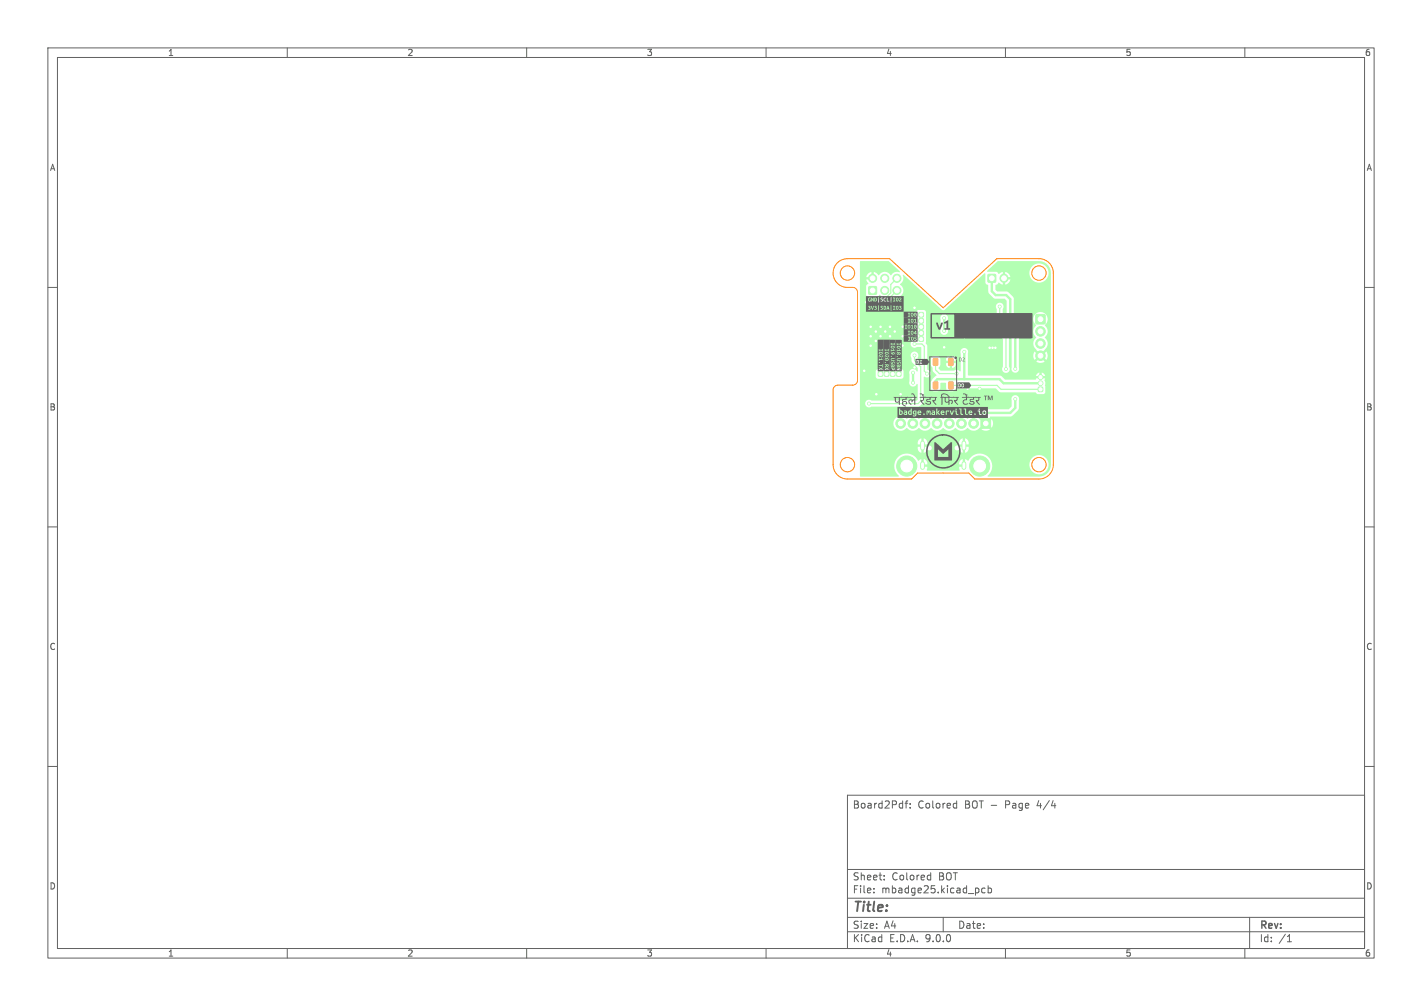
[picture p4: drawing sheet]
<svg xmlns="http://www.w3.org/2000/svg" width="297mm" height="210mm" viewBox="0 0 297 210" stroke-linecap="round" stroke-linejoin="round" font-family="sans-serif">
<defs><g id="words">
<text font-size="2.8" fill="#626262" x="178" y="190.9">Title:</text>
<g font-size="2.1" fill="#626262">
<text x="178" y="169">Board2Pdf:</text>
<text x="191.7" y="169">Colored</text>
<text x="201.5" y="169">BOT -</text>
<text x="210.2" y="169">Page</text>
<text x="217" y="169">4/4</text>
<text x="178" y="184">Sheet:</text>
<text x="186.2" y="184">Colored</text>
<text x="196.1" y="184">BOT</text>
<text x="178" y="186.7">File:</text>
<text x="184.1" y="186.7">mbadge25.kicad_pcb</text>
<text x="178" y="196.9">KiCad</text>
<text x="178" y="194.1">Size:</text>
<text x="184.7" y="194.1">A4</text>
<text x="185.7" y="196.9">E.D.A.</text>
<text x="193.3" y="196.9">9.0.0</text>
<text x="200" y="194.1">Date:</text>
<text x="263" y="194.3">Rev:</text>
<text x="263" y="196.9">Id:</text>
<text x="267.1" y="196.9">/1</text>
</g>
<g font-size="1.8" fill="#626262">
<text x="35" y="11.9">1</text>
<text x="85" y="11.9">2</text>
<text x="135" y="11.9">3</text>
<text x="185" y="11.9">4</text>
<text x="235" y="11.9">5</text>
<text x="285" y="11.9">6</text>
<text x="10.3" y="35.9">A</text>
<text x="285.4" y="35.9">A</text>
<text x="10.3" y="85.9">B</text>
<text x="285.3" y="85.9">B</text>
<text x="10.3" y="135.9">C</text>
<text x="285.3" y="135.9">C</text>
<text x="10.3" y="185.9">D</text>
<text x="285.3" y="185.9">D</text>
<text x="35" y="199.9">1</text>
<text x="85" y="199.9">2</text>
<text x="135" y="199.9">3</text>
<text x="185" y="199.9">4</text>
<text x="235" y="199.9">5</text>
<text x="285" y="199.9">6</text>
</g>
</g></defs>
<g fill="#b3ffb3" stroke="#b3ffb3" stroke-width=".21">
<path d="M192 67.8h.8v.9h-.8z"/>
<path d="M204.9 87.5h1.9v1.8h-1.9z"/>
<path d="M187.3 77.6h.8v.9h-.8z"/>
<path d="M192 70.4h.8v.8h-.8z"/>
<path d="M183.5 77.6h.8v.9h-.8z"/>
<path d="M184.7 77.6h.9v.9h-.9z"/>
<path d="M192 69.1h.8v.8h-.8z"/>
<path d="M186 77.6h.9v.9h-.9z"/>
<path d="M216.4 65.7h1.8v1.9h-1.8z"/>
<path d="M192 66.6h.8v.8h-.8z"/>
<path d="M206.4 57.3h1.5v1.6h-1.5z"/>
<path d="M192 65.3h.8v.8h-.8z"/>
<path d="M216.9 80.8h.9v.9h-.9z"/>
<path d="M181.5 59.9h1.5v1.5h-1.5z"/>
<path d="M195 79.8l.7-.1 .2 .2v1.1l-.2 .2h-.5l-.3-.2z"/>
<path d="M198.2 79.8l.7-.1 .2 .2v1.1l-.2 .2h-.5l-.3-.2z"/>
<path d="M198.2 74.9l.7-.1 .2 .2v1.1l-.2 .2h-.5l-.3-.2z"/>
<path d="M195 74.9l.7-.1 .2 .2v1.1l-.2 .2h-.5l-.3-.2z"/>
<circle cx="189.4" cy="97.3" r="2.1"/>
<circle cx="204.6" cy="97.3" r="2.1"/>
<circle cx="203.4" cy="88.4" r="1.02"/>
<circle cx="200.8" cy="88.4" r="1.02"/>
<circle cx="198.3" cy="88.4" r="1.02"/>
<circle cx="195.7" cy="88.4" r="1.02"/>
<circle cx="193.2" cy="88.4" r="1.02"/>
<circle cx="190.7" cy="88.4" r="1.02"/>
<circle cx="188.1" cy="88.4" r="1.02"/>
<circle cx="217.3" cy="69.2" r="1"/>
<circle cx="217.3" cy="71.7" r="1"/>
<circle cx="217.3" cy="74.3" r="1"/>
<circle cx="209.7" cy="58.1" r=".85"/>
<circle cx="217.3" cy="80" r=".5"/>
<circle cx="217.3" cy="78.7" r=".5"/>
<circle cx="182.3" cy="58.1" r=".85"/>
<circle cx="184.8" cy="60.6" r=".85"/>
<circle cx="184.8" cy="58.1" r=".85"/>
<circle cx="187.3" cy="60.6" r=".85"/>
<circle cx="187.3" cy="58.1" r=".85"/>
<circle cx="184.9" cy="71.2" r=".3"/>
<circle cx="182.9" cy="69.2" r=".3"/>
<circle cx="215.1" cy="69.8" r=".3"/>
<circle cx="202.1" cy="81.1" r=".3"/>
<circle cx="180.9" cy="63.1" r=".3"/>
<circle cx="186.9" cy="69.2" r=".3"/>
<circle cx="197.2" cy="72.5" r=".3"/>
<circle cx="191" cy="67.5" r=".3"/>
<circle cx="183.9" cy="70.2" r=".3"/>
<circle cx="198.3" cy="83.1" r=".3"/>
<circle cx="188.1" cy="82.3" r=".3"/>
<circle cx="206.7" cy="72.6" r=".3"/>
<circle cx="183.9" cy="72.2" r=".3"/>
<circle cx="188.6" cy="70.2" r=".3"/>
<circle cx="207.9" cy="72.6" r=".3"/>
<circle cx="191" cy="76.7" r=".3"/>
<circle cx="204.6" cy="81.1" r=".3"/>
<circle cx="188.5" cy="72.1" r=".3"/>
<circle cx="188.6" cy="68.2" r=".3"/>
<circle cx="181.9" cy="70.2" r=".3"/>
<circle cx="181.9" cy="72.2" r=".3"/>
<circle cx="207.3" cy="72.6" r=".3"/>
<circle cx="186.9" cy="71.2" r=".3"/>
<circle cx="181.9" cy="68.2" r=".3"/>
<circle cx="190.7" cy="83.1" r=".3"/>
<circle cx="191" cy="64.3" r=".3"/>
<circle cx="201.4" cy="70.3" r=".3"/>
<circle cx="185.9" cy="72.2" r=".3"/>
<circle cx="185.9" cy="70.2" r=".3"/>
<circle cx="185.9" cy="68.2" r=".3"/>
<circle cx="180.5" cy="77.4" r=".3"/>
<circle cx="183" cy="82.3" r=".3"/>
<circle cx="184.9" cy="69.2" r=".3"/>
<circle cx="183.9" cy="68.2" r=".3"/>
<circle cx="181.7" cy="63.1" r=".3"/>
<circle cx="182.9" cy="71.2" r=".3"/>
<circle cx="212.1" cy="68" r=".3"/>
<circle cx="212.1" cy="77" r=".3"/>
<circle cx="212.1" cy="83.3" r=".3"/>
<circle cx="201.4" cy="73.4" r=".3"/>
<circle cx="190.7" cy="79.9" r=".3"/>
<circle cx="190.7" cy="77.8" r=".3"/>
<circle cx="197.2" cy="69.1" r=".3"/>
<circle cx="197.2" cy="66.4" r=".3"/>
<circle cx="181.5" cy="84.3" r=".3"/>
<circle cx="191" cy="74.2" r=".3"/>
<circle cx="210.1" cy="77.1" r=".3"/>
<circle cx="208.8" cy="64" r=".3"/>
<circle cx="211" cy="66.1" r=".3"/>
<circle cx="193.6" cy="78" r=".3"/>
<circle cx="191" cy="71.8" r=".3"/>
<circle cx="199.8" cy="78" r=".3"/>
<circle cx="184.9" cy="63.1" r=".3"/>
<circle cx="184.1" cy="63.1" r=".3"/>
</g>
<path d="M192.7 92.5v1.1M192.7 96.8v.8M201.3 92.5v1.1M201.3 96.8v.8" fill="none" stroke="#b3ffb3" stroke-width="1"/>
<path d="M207.2 58.1v2.7l.8 .8h2.2l.8 .9v3.7M182.2 60.6v.4M190.7 77.8v2.1M197.2 66.4v2.7M201.4 73.5v5.7M212.1 68.1v8.9M212.1 83.3v1.9l-1.1 1h-6.9l-.7 .8v1.4M217.3 80h-7.7l-.8-.8h-13l-.4 .4v.9" fill="none" stroke="#b3ffb3" stroke-width=".5"/>
<path d="M187.3 58.1l-1.2 1.3v1.8l-.9 .8h-.5l-.6 .6v.5M184.9 63.1h.1M187.3 60.6l-2.4 2.5M191 74.2v1.1l1.3 1.3v7.1l-.5 .6h-10.3M191 71.8h1.6l.5 .5v5.2l.5 .5M195.4 75.6v1.6l.8 .8h3.6M208.8 64v4l1.3 1.3v7.8M198.6 80.5h9.7l.8 .8h8.2" fill="none" stroke="#b3ffb3" stroke-width=".25"/>
<g fill="#b3ffb3">
<path d="M204.3 87h.7v.2l.8 .7-.4 .4-1.1-1.1z"/>
<path d="M179.7 54.5h5.9l2.3 2.1v.2a1.84 1.84 0 0 0-1.9 .7 1.43 1.43 0 0 0-2.5 0l-.5-.6-.5-.1v.9h-.5v-.9a1.33 1.33 0 0 0-1.1 1.1h.9v.5h-.9l.5 .8-.5 .5 .1 2 .3 .3h1.9l.5-.5 .2 .2-.1 .2a1.39 1.39 0 0 0-.2 1.8l.4 .2 .5-.1a.84 .84 0 0 0 1.2-.7l1.2-1.1a1.4 1.4 0 0 0 1.7-.9 1.4 1.4 0 0 0-.6-1.7 1.6 1.6 0 0 0 .6-2h.1l8 7.2 .3 .2 8.7-7.8 .1 2 .1 .3 .5 .2v1.4l.2 .4 1.1 1 2.1 .1 .4 .3 .1 3.1a.81 .81 0 0 0 .7 1.2 .81 .81 0 0 0 .8-1.2v-3.4l-.2-.4-1.1-1.1-2.2-.1-.4-.4v-.9l.7-.5 .8 .4v-.9h.5l.1 .9a1.34 1.34 0 0 0 1-1.1h-.9v-.5h.9a1.34 1.34 0 0 0-1.1-1v.9h-.5v-.9l-.8 .4-.5-.5h-1.8l-.2-.1 2.3-2.1h8.5a2.49 2.49 0 0 1 2.6 2.4h-.5v-.3a2 2 0 0 0-3.3-1.2 2 2 0 0 0 .5 3.4 2 2 0 0 0 2.8-1.9h.5v.1v9.5h-.7v-.2a1.53 1.53 0 0 0-2.4-.8 1.53 1.53 0 0 0 0 2.5h-3.5a.81 .81 0 0 0-1-.7 .81 .81 0 0 0-.6 1.1v8.3v.3h-.4l-.2-.5v-7.3l-.1-.3-1.2-1.3v-3.1a.82 .82 0 0 0 0-1.1 .82 .82 0 0 0-1.2 0 .82 .82 0 0 0 0 1.1v1.8h-10.2a.81 .81 0 0 0-1-.7 .81 .81 0 0 0-.5 1.1l-.1 2.1a.81 .81 0 0 0 .8 1.1 .81 .81 0 0 0 .8-1.1v-2.5h10.2v1.8l1.3 1.5v6.9a.81 .81 0 0 0 .3 1.3 .81 .81 0 0 0 1.1-.8l.4 .1a.81 .81 0 0 0 .9 .7 .81 .81 0 0 0 .6-1.1l.1-8.7h3.5a1.62 1.62 0 0 0 0 2.5 1.62 1.62 0 0 0 0 2.5l.8 .8-.4 .3-.8-.6a1.49 1.49 0 0 0 .1 1.6l.7-.7 .4 .3-.7 .8a1.49 1.49 0 0 0 1.7 0l-.8-.8 .4-.3 .8 .6a1.49 1.49 0 0 0-.1-1.6l-.7 .7-.4-.3 .8-.8a1.69 1.69 0 0 0 0-2.6 1.64 1.64 0 0 0 0-2.5 1.59 1.59 0 0 0 .6-1.4h.7v12h-1.2l-.3-.5-.4-.2v.7h1.9v1.6h-1.2v-.2a.73 .73 0 0 1 0-.9l-.7-.1a.35 .35 0 0 0 0-.4 .35 .35 0 0 0-.5 0v-.7l-.5 .3-.2 .4h.7l-.1 .2 .1 .3h-.7l-.1 .3h-6.3l-.8-.7-.4-.2h-6.6v-4.7a.81 .81 0 0 0-.8-1.1 .81 .81 0 0 0-.7 1.2v1.2h-1.1a.74 .74 0 0 0-.7-.7v1h-.5l-.1-1a.79 .79 0 0 0-.7 1h2v-.3h1.1v1.1h-1.1v-.3h-.7v1h-.5v-1h-.8a.79 .79 0 0 0 .8 1l.8-.1 .2-.2 .2-.4h1.1l-.1 1.4h-.2a.84 .84 0 0 0-1.1-.1l-2.9-.1-.4-.4 .4-.7-.1-1.5-.3-.3-.9-.1a.74 .74 0 0 0-.7 .7v1.2l.4 .5v.8l.4 .4h-.8l-.2-.4-.5-.4v-4.9l-.2-.3a.35 .35 0 0 1-.1-.6v-6.1l-.4-.5h-1.2l-.4 .4v5.8a1.01 1.01 0 0 0-1.2 1 .83 .83 0 0 0 1.3 .5h.8l.1 .2v3h-.2l-.5-.6-.1-.3a.82 .82 0 0 0 0-1.1 .82 .82 0 0 0-1.2 0 .82 .82 0 0 0 0 1.1v.8l1.3 1.3v.6l-.2 .1a.82 .82 0 0 0-.8-.5 .82 .82 0 0 0-.7 .5h-1.3l-.1-.3-.3-.1h-5l-.4 .4v1.1l.1 .3 .4 .2h4.9l.4-.4v-1.2h1.3v2.1a.84 .84 0 0 0 .5 1.1 .84 .84 0 0 0 1-.6l.2 .2v3.1l-.2 .2h-9.5a.82 .82 0 0 0-1.1 .1 .82 .82 0 0 0 0 1.1 .82 .82 0 0 0 1.1 .1l10-.1 .8-.7 .1-.3v-5.1l.2-.1a.8 .8 0 0 0 .9 .1 .8 .8 0 0 0 .4-.8h.8l.4 .4-1.1 1.3-.1 1.4a.74 .74 0 0 0 .7 .7h.7l.4-.3 .3-1.5h1l.1 .1 .1 1.3 .5 .4 1-.1 .5-.5h8.2l1.1 .8h7.3l.4 .4h1.2l.4-.4v-1.8h1.2v3.1h-6.6l-.1-.1a.81 .81 0 0 0-1-.6 .81 .81 0 0 0-.5 1.1v1.2l-.6 .6-6.8 .1-1.1 1-.2 .6-.5 .4a1.72 1.72 0 0 0-2.6 0 1.66 1.66 0 0 0-2.5 0 1.66 1.66 0 0 0-2.6 0 1.66 1.66 0 0 0-2.5 0 1.66 1.66 0 0 0-2.6 0 1.55 1.55 0 0 0-2.3-.1 1.55 1.55 0 0 0 .2 2.3 1.55 1.55 0 0 0 2.2-.4 1.66 1.66 0 0 0 2.6 0 1.66 1.66 0 0 0 2.5 0 1.66 1.66 0 0 0 2.5 0 1.66 1.66 0 0 0 2.6 0 1.66 1.66 0 0 0 2.5 0 1.61 1.61 0 0 0 2.6 0l.7-.8 .4 .4-.8 .7 .1 .1a1.51 1.51 0 0 0 1.7-.1l-.8-.7 .4-.4 .7 .8 .1-.1a1.51 1.51 0 0 0-.1-1.7l-.7 .8-.4-.4 .9-.9h4.2l.4-.2 1.3-1.4 .1-2.2h6.6v9.2h-17.2l-.2-.6-.5-.3v.8l-.2-.1-.3 .1v-.8a1.05 1.05 0 0 0-.8 1.3h.7v.5h-.6l-.6-.3-.4 .5h-4.8v-.2a.58 .58 0 0 0-1 0h-.6v-.5h.7l-.1-.8-.7-.5v.8l-.2-.1-.3 .1v-.8a1.05 1.05 0 0 0-.7 1.3h.7v.5h-.7l.1 .7 .4 .5h.2v-.8l.2 .2 .3-.2v.8l.9-.6a.5 .5 0 0 0 .6 .1 .5 .5 0 0 0 .2-.5h4.8v.1a.63 .63 0 0 0 1 .3l.3 .4 .4 .2v-.8l.2 .2 .3-.2v.8a1.05 1.05 0 0 0 .7-1.2h-.7v-.5h.7v-.4h17.2v4.5h-.5v-.3a2 2 0 0 0-3.3-1.2 2 2 0 0 0 .5 3.4 2 2 0 0 0 2.8-1.9h.5v.1a2.5 2.5 0 0 1-2.5 2.5l-10.7-.1a2.67 2.67 0 0 0-.1-4.2 2.67 2.67 0 0 0-4 1l-.6-.4v.8l-.2-.1-.3 .1v-.8a1.01 1.01 0 0 0-.8 1.2h.7v.5h-.7l.1 .6-.1 .1h-6.6l-.1-.1 .1-.6h-.7v-.5h.7l-.2-.8-.6-.4v.8l-.2-.1-.3 .1v-.8l-.6 .4a2.67 2.67 0 0 0-4-.9 2.67 2.67 0 0 0-.1 4.1l-8 .1-.1-.1z"/>
</g>
<g fill="#fff" stroke="#fff" stroke-width=".21">
<circle cx="184.9" cy="71.2" r=".15"/>
<circle cx="182.9" cy="69.2" r=".15"/>
<circle cx="215.1" cy="69.8" r=".15"/>
<circle cx="202.1" cy="81.1" r=".15"/>
<circle cx="180.9" cy="63.1" r=".15"/>
<circle cx="186.9" cy="69.2" r=".15"/>
<circle cx="197.2" cy="72.5" r=".15"/>
<circle cx="191" cy="67.5" r=".15"/>
<circle cx="183.9" cy="70.2" r=".15"/>
<circle cx="198.3" cy="83.1" r=".15"/>
<circle cx="188.1" cy="82.3" r=".15"/>
<circle cx="206.7" cy="72.6" r=".15"/>
<circle cx="183.9" cy="72.2" r=".15"/>
<circle cx="188.6" cy="70.2" r=".15"/>
<circle cx="207.9" cy="72.6" r=".15"/>
<circle cx="191" cy="76.7" r=".15"/>
<circle cx="204.6" cy="81.1" r=".15"/>
<circle cx="188.5" cy="72.2" r=".15"/>
<circle cx="188.6" cy="68.2" r=".15"/>
<circle cx="181.9" cy="70.2" r=".15"/>
<circle cx="181.9" cy="72.2" r=".15"/>
<circle cx="207.3" cy="72.6" r=".15"/>
<circle cx="186.9" cy="71.2" r=".15"/>
<circle cx="181.9" cy="68.2" r=".15"/>
<circle cx="190.7" cy="83.1" r=".15"/>
<circle cx="191" cy="64.2" r=".15"/>
<circle cx="201.4" cy="70.3" r=".15"/>
<circle cx="185.9" cy="72.2" r=".15"/>
<circle cx="185.9" cy="70.2" r=".15"/>
<circle cx="185.9" cy="68.2" r=".15"/>
<circle cx="180.5" cy="77.4" r=".15"/>
<circle cx="183" cy="82.3" r=".15"/>
<circle cx="184.9" cy="69.2" r=".15"/>
<circle cx="183.9" cy="68.2" r=".15"/>
<circle cx="181.7" cy="63.1" r=".15"/>
<circle cx="182.9" cy="71.2" r=".15"/>
<circle cx="212.1" cy="68" r=".15"/>
<circle cx="212.1" cy="77" r=".15"/>
<circle cx="212.1" cy="83.3" r=".15"/>
<circle cx="201.4" cy="73.5" r=".15"/>
<circle cx="190.7" cy="79.9" r=".15"/>
<circle cx="190.7" cy="77.8" r=".15"/>
<circle cx="197.2" cy="69.1" r=".15"/>
<circle cx="197.2" cy="66.4" r=".15"/>
<circle cx="181.5" cy="84.2" r=".15"/>
<circle cx="191" cy="74.2" r=".15"/>
<circle cx="210.1" cy="77.1" r=".15"/>
<circle cx="208.8" cy="64" r=".15"/>
<circle cx="211" cy="66.2" r=".15"/>
<circle cx="193.6" cy="78" r=".15"/>
<circle cx="191" cy="71.8" r=".15"/>
<circle cx="199.8" cy="78" r=".15"/>
<circle cx="184.9" cy="63.1" r=".15"/>
<circle cx="184.1" cy="63.1" r=".15"/>
<circle cx="192.4" cy="68.2" r=".33"/>
<circle cx="189.4" cy="97.3" r="1.22"/>
<circle cx="204.6" cy="97.3" r="1.22"/>
<circle cx="205.9" cy="88.4" r=".48"/>
<circle cx="203.4" cy="88.4" r=".48"/>
<circle cx="200.8" cy="88.4" r=".48"/>
<circle cx="198.3" cy="88.4" r=".48"/>
<circle cx="195.7" cy="88.4" r=".48"/>
<circle cx="193.2" cy="88.4" r=".48"/>
<circle cx="190.7" cy="88.4" r=".48"/>
<circle cx="188.1" cy="88.4" r=".48"/>
<circle cx="187.7" cy="78.1" r=".32"/>
<circle cx="192.4" cy="70.8" r=".33"/>
<circle cx="199.9" cy="93.5" r=".25"/>
<circle cx="194.1" cy="93.5" r=".25"/>
<circle cx="183.9" cy="78.1" r=".32"/>
<circle cx="185.2" cy="78.1" r=".32"/>
<circle cx="192.4" cy="69.5" r=".33"/>
<circle cx="186.4" cy="78.1" r=".32"/>
<circle cx="217.3" cy="66.6" r=".5"/>
<circle cx="217.3" cy="69.2" r=".5"/>
<circle cx="217.3" cy="71.7" r=".5"/>
<circle cx="217.3" cy="74.3" r=".5"/>
<circle cx="192.4" cy="67" r=".33"/>
<circle cx="207.2" cy="58.1" r=".5"/>
<circle cx="209.7" cy="58.1" r=".5"/>
<circle cx="192.4" cy="65.7" r=".33"/>
<circle cx="217.3" cy="81.3" r=".33"/>
<circle cx="217.3" cy="80" r=".33"/>
<circle cx="217.3" cy="78.7" r=".33"/>
<circle cx="182.3" cy="60.6" r=".5"/>
<circle cx="182.3" cy="58.1" r=".5"/>
<circle cx="184.8" cy="60.6" r=".5"/>
<circle cx="184.8" cy="58.1" r=".5"/>
<circle cx="187.3" cy="60.6" r=".5"/>
<circle cx="187.3" cy="58.1" r=".5"/>
</g>
<path d="M192.7 92.5v1.1M192.7 96.8v.8M201.3 92.5v1.1M201.3 96.8v.8" fill="none" stroke="#fff" stroke-width=".6"/>
<g fill="#ff8a8a" stroke="#ff8a8a" stroke-width=".21">
<path d="M195 79.8l.7-.1 .2 .2v1.1l-.2 .2h-.5l-.3-.2z"/>
<path d="M198.2 79.8l.7-.1 .2 .2v1.1l-.2 .2h-.5l-.3-.2z"/>
<path d="M198.2 74.9l.7-.1 .2 .2v1.1l-.2 .2h-.5l-.3-.2z"/>
<path d="M195 74.9l.7-.1 .2 .2v1.1l-.2 .2h-.5l-.3-.2z"/>
</g>
<g fill="none" stroke="#626262" stroke-width=".21">
<path d="M10 10h277v190h-277zM12 12h273v186h-273zM60 10v2M110 10v2M160 10v2M210 10v2M260 10v2M10 60h2M285 60h2M10 110h2M285 110h2M10 160h2"/>
<path d="M177 166h108v32h-108zM189 167.7h.6M189.6 167.2l-.4 .2v1.3M190.1 168.6v.1M190.1 167.8v.1M199.4 167.7l.4 .1M199.8 167.2v1.5M199.8 168.6l-.4 .1M285 160h2M60 198v2M110 198v2M160 198v2"/>
<path d="M177 194.5h108M177 191.5h108M177 187.5h108M177 181.5h108M182.5 186.3v.1M182.5 185.5v.1M184.7 183.6v.1M184.7 182.8v.1M194 182.7l.4 .1M194.4 182.2v1.5M194.4 183.6l-.4 .1M197 191.5v3"/>
<path d="M205.7 185.5l-.4-.1-.3 .3 .2 .6h.5M206.4 185.5l.4-.1 .3 .3-.1 .6h-.6M206.4 184.9v1.5M210 198v2M260 198v2M261 191.5v6.5M268.9 196.6h.8M269 195.5l.3-.4v1.5"/>
</g>
<path d="M195.1 92.3h.3l1.6 1.5 1.6-1.5h.2v3.1h-.7v-1.6l-1.1 1-1.1-1v1.6h2.9v.7h-3.7z" fill="#626262"/>
<path d="M194.5 65.5h5v5h-5z" fill="none" stroke="#626262" stroke-width=".3"/>
<path d="M199.5 65.5h16v5h-16z" fill="#626262" stroke="#626262" stroke-width=".3"/>
<circle cx="197" cy="94.2" r="3.4" fill="none" stroke="#626262" stroke-width=".32"/>
<g fill="#626262">
<path d="M195.5 67.4h.4l.3 1 .4-1h.4l-.6 1.4h-.4z"/>
<path d="M197.2 67.3l.6-.4h.3v1.6h.3v.3h-1.1v-.3h.4v-1.1l-.4 .2z"/>
<path d="M200.3 74.6l.4 .1 .1 .3-.1-.2-.3-.1v.7l.3-.1 .1-.3a.3 .3 0 0 1-.1 .4 .3 .3 0 0 1-.4 0z"/>
<path d="M201 74.7a.28 .28 0 0 1 .5 0 .28 .28 0 0 1-.2 .5l-.2 .2h.4h-.5l.2-.3a.22 .22 0 0 0 .2-.3 .22 .22 0 0 0-.3 0z"/>
<path d="M190.5 66.7l.1 .2a.17 .17 0 0 1 0 .2 .17 .17 0 0 1-.2 0z"/>
<path d="M188.8 66.3h2.8v.9h-.3v-.6l-.4 .1 .1 .1h.1v.2h-.3a.3 .3 0 0 0-.1-.4 .3 .3 0 0 0-.4 .1l-.7-.1v.1h.2v.5h-.2v.2h.5v-.2h-.1v-.5h.3a.34 .34 0 0 0 0 .5 .34 .34 0 0 0 .5-.2h.3l-.2 .4 .7-.2v.4h-2.8z"/>
<path d="M200.3 80.2l.2 .3-.1 .2z"/>
<path d="M201 80.2l.2 .2a.17 .17 0 0 1 0 .2 .17 .17 0 0 1-.2 0z"/>
<path d="M200 79.8h2.4l.5 .7h-1.5a.31 .31 0 0 0-.3-.5 .31 .31 0 0 0-.3 .5l-.2-.4h-.4v.7h.3l.3-.3a.31 .31 0 0 0 .3 .4 .31 .31 0 0 0 .3-.4h1.5l-.5 .6h-2.4z"/>
<path d="M189.8 67.9l.2 .2a.17 .17 0 0 1 0 .3 .17 .17 0 0 1-.2 0z"/>
<path d="M191.1 67.9l.2 .2h-.2l.1 .2 .1-.1-.1 .3-.2-.2z"/>
<path d="M188.8 67.6h2.9v.6l-.3-.1a.31 .31 0 0 0-.4-.3 .31 .31 0 0 0-.1 .5v.2h-.3v-.7l-.3 .2v.1l.2-.1v.2h-.3a.3 .3 0 0 0-.2-.4 .3 .3 0 0 0-.4 .1l-.6-.1v.1h.1v.6h-.1v.1h.5v-.1h-.2v-.6h.3a.34 .34 0 0 0 0 .6 .34 .34 0 0 0 .6-.2l.3-.1-.2 .4 .7-.1a.29 .29 0 0 0 .3 .1 .29 .29 0 0 0 .1-.4h.3v.6h-2.9z"/>
<path d="M190.4 65.4l.2 .2a.17 .17 0 0 1 0 .3 .17 .17 0 0 1-.2 0z"/>
<path d="M191.1 65.4l.2 .2h-.2l.1 .2 .1-.1-.1 .3-.2-.2z"/>
<path d="M188.8 65.1h2.9v.6l-.3-.1a.29 .29 0 0 0-.3-.3 .29 .29 0 0 0-.2 .4h-.1a.3 .3 0 0 0-.1-.4 .3 .3 0 0 0-.4 .1l-.7-.1v.1h.2v.6h-.2v.1h.5v-.1h-.2v-.6h.4a.34 .34 0 0 0 0 .6 .34 .34 0 0 0 .5-.2h.1a.29 .29 0 0 0 .3 .3 .29 .29 0 0 0 .2-.4h.3v.6h-2.9z"/>
<path d="M191.2 69.2v.3h-.2z"/>
<path d="M190.4 69.2l.2 .2a.17 .17 0 0 1 0 .2 .17 .17 0 0 1-.2 0z"/>
<path d="M188.7 68.8h3v.7h-.3v-.4l-.6 .4a.3 .3 0 0 0-.1-.4 .3 .3 0 0 0-.4 .1l-.7-.1v.1h.2v.5h-.2v.2h.5v-.2h-.2v-.5h.4a.34 .34 0 0 0 0 .5 .34 .34 0 0 0 .5-.2h.1v.2h.3v.2h.2v-.4h.3v.6h-3z"/>
<path d="M187.8 73.7l.2 .2-.2-.1z"/>
<path d="M187.8 76.3h.2v.1z"/>
<path d="M187.4 76.3h.3l-.1 .2-.1-.1z"/>
<path d="M187.4 73.7h.3l-.1 .2z"/>
<path d="M187.4 72.4h.2a.17 .17 0 0 1 .3 0 .17 .17 0 0 1 0 .2h-.4z"/>
<path d="M187.1 70.9h1.2v.7h-.3v.2h-.6v-.2h-.1v.5h.1v-.2h.6v.2h.1v-.5h.2v.9h-.2a.37 .37 0 0 0-.5-.3 .37 .37 0 0 0-.2 .5l.5 .1 .2-.3h.2v.6h-.2l-.2-.2h-.1l.1 .2h-.5l-.1-.2v.5l.1-.2 .9-.1v.7h-.2a.23 .23 0 0 0-.1-.3 .23 .23 0 0 0-.3 .1 .24 .24 0 0 0-.3 0 .24 .24 0 0 0 0 .4 .24 .24 0 0 0 .3-.1 .22 .22 0 0 0 .3 .1 .22 .22 0 0 0 .1-.2h.2v.6l-.9-.1-.1 .1 .1 .1 .9-.1v.4h-.8l-.2 .3 .2 .2h.6v-.1h-.6l-.1-.2 .9-.2v.9h-.2a.3 .3 0 0 0-.3-.2 .3 .3 0 0 0-.3 .3v-.3a.27 .27 0 0 0-.2 .3 .27 .27 0 0 0 .4 .2 .27 .27 0 0 0 .1-.3l.1-.1 .2 .4v-.3h.2v.6h-.2v-.2h-.8a.34 .34 0 0 0 0 .5 .34 .34 0 0 0 .5 0l.5-.3v.5h-1v.1h.5l-.5 .4h.8v-.2h-.5l.5-.3h.2v.7h-1.2z"/>
<path d="M186.5 76.3h.2v.1z"/>
<path d="M186.2 76.3h.2v.1h-.2z"/>
<path d="M186.5 76.9h.2v.2h-.2z"/>
<path d="M186.2 72.4l.2-.1a.17 .17 0 0 1 .2 0 .17 .17 0 0 1 0 .3h-.3z"/>
<path d="M185.8 70.9h1.3v.7h-.4v.1h-.5v-.1h-.1v.5h.1v-.2h.5v.2h.2v-.5h.2v.9h-.2a.37 .37 0 0 0-.5-.4 .37 .37 0 0 0-.2 .6h.4l.3-.2h.2v.6h-.2l-.2-.2h-.1v.2h-.4l-.1-.2v.5l.1-.2 .9-.1v.7h-.2a.26 .26 0 0 0-.3-.3 .26 .26 0 0 0-.2 .3l-.4-.2a.43 .43 0 0 0 .4 .4 .43 .43 0 0 0 .5-.2h.2v.6l-.9-.1-.2 .1 .2 .1 .9-.1v.4h-.9l-.2 .3 .2 .2h.7v-.1h-.6l-.1-.2 .9-.2v.9h-.2a.3 .3 0 0 0-.4-.2 .3 .3 0 0 0-.2 .3l-.1-.3a.27 .27 0 0 0-.1 .3 .27 .27 0 0 0 .3 .2 .27 .27 0 0 0 .2-.4h.1l.1 .3 .1-.2h.2v.6h-.2l-.1-.2h-.7a.34 .34 0 0 0 0 .4 .34 .34 0 0 0 .4 .1l.6-.3v.7h-.2l-.1-.3h-.7v.2h.2a.28 .28 0 0 0 .3 .4 .28 .28 0 0 0 .3-.3h.2v.5h-1.3z"/>
<path d="M205.5 82.6h.7v.1h-.3v.8h-.1v-.8h-.3z"/>
<path d="M196.4 82.8h.7v.2h-.3v1.5h-.2v-1.5h-.2z"/>
<path d="M201.1 82.2a.65 .65 0 0 1 .9 .7h-.2l-.2-.5h-.4z"/>
<path d="M192.1 82.2a.65 .65 0 0 1 .8 .7h-.2l-.1-.5h-.5z"/>
<path d="M190.3 82.2a.65 .65 0 0 1 .9 .7h-.2l-.2-.5h-.4z"/>
<path d="M206.3 82.6h.3l.2 .7 .3-.7h.2v.9h-.1v-.7l-.3 .7h-.2l-.2-.7v.7h-.2z"/>
<path d="M188.2 82.8h1.4v.2h-.2v.5h-.8v.4l-.2-.5 .8-.1v-.3h-1z"/>
<path d="M189.9 83.5l.5-.1 .2 .1-.1 .2a.33 .33 0 0 0-.5 0 .33 .33 0 0 0 .1 .5l.3 .2-.1 .1a.72 .72 0 0 1-.4-1z"/>
<path d="M189.6 82.8h1.8v.2h-.2v1.5h-.2v-.9h-.2l-.2 .4-.3-.1 .2-.4 .5-.1v-.4h-1.4z"/>
<path d="M196.7 82.2a1.29 1.29 0 0 1 1.7 .7h-.3a.82 .82 0 0 0-1.4-.3l.1 .3h-.2l-.1-.3z"/>
<path d="M186.7 82.8h1.5v.2h-.2v.7h-.3v-.7h-.6l.1 .8 .8-.1v.8h-.3v-.5a.51 .51 0 0 1-.5 0 .51 .51 0 0 1-.3-.5v-.5h-.2z"/>
<path d="M188.5 83.9a.49 .49 0 0 1 .7-.2 .49 .49 0 0 1 0 .8l-.1-.2 .1-.1a.32 .32 0 0 0-.3-.3 .32 .32 0 0 0-.3 .3l.2 .3 .4 .2-.1 .2a.69 .69 0 0 1-.6-1z"/>
<path d="M200.9 82.8h1.4v.2h-.3v.6h-.2a.42 .42 0 0 0-.4 .6 .42 .42 0 0 0 .7-.1l.1 .2a.62 .62 0 0 1-1.1-.1 .62 .62 0 0 1 .7-.8v-.4h-.9z"/>
<path d="M203.7 82.8h1.1v.2h-.3a.59 .59 0 0 1-.4 .8l.6 .6-.2 .1-.7-.9 .5-.1v-.5h-.6z"/>
<path d="M199.1 82.8h1.2v.2h-.3a.59 .59 0 0 1-.4 .8l.5 .6-.1 .1-.8-.9 .5-.1 .1-.5h-.7z"/>
<path d="M194.6 82.8h1.1v.2h-.2a.59 .59 0 0 1-.5 .8l.6 .6-.1 .1-.8-.9 .5-.1v-.5h-.6z"/>
<path d="M192.1 82.8h1.1v.2h-.2a.59 .59 0 0 1-.5 .8l.6 .6-.2 .1-.7-.9 .5-.1v-.5h-.6z"/>
<path d="M202.2 82.8h1.5v.2h-.3v.5h-.6l-.1 .2a.54 .54 0 0 1 .6 .1 .54 .54 0 0 1 .2 .5 .82 .82 0 0 1-1.2-.1l.1-.2a.43 .43 0 0 0 .5 .3 .43 .43 0 0 0 .4-.3l-.2-.1a.36 .36 0 0 1-.6-.2 .36 .36 0 0 1 .4-.4h.3v-.3h-1z"/>
<path d="M193.2 82.8h1.4v.2h-.2v.5h-.7v.2a.54 .54 0 0 1 .6 .1 .54 .54 0 0 1 .1 .5 .82 .82 0 0 1-1.2-.1l.2-.2a.43 .43 0 0 0 .4 .3 .43 .43 0 0 0 .4-.3l-.2-.1a.36 .36 0 0 1-.5-.2 .36 .36 0 0 1 .3-.4h.4v-.3h-1z"/>
<path d="M197.1 82.8h2.1v.2h-.9v.6a.48 .48 0 0 1 .7 .1 .48 .48 0 0 1-.2 .7l-.2-.1a.3 .3 0 0 0 .2-.4 .3 .3 0 0 0-.4-.2h-.3v-.7h-.6l.1 .9 .8-.2-.1 .8h-.2v-.5a.48 .48 0 0 1-.6 0 .48 .48 0 0 1-.2-.5v-.5h-.2z"/>
<circle cx="186.6" cy="73.8" r=".13"/>
<circle cx="201.9" cy="82.4" r=".15"/>
<circle cx="192.8" cy="82.4" r=".15"/>
</g>
<path d="M199.2 74.5h-5v7h5.6v-6.4" fill="none" stroke="#626262" stroke-width=".21"/>
<circle cx="199.6" cy="74.7" r=".17" fill="#626262" stroke="#626262" stroke-width=".21"/>
<g fill="#626262">
<path d="M185.2 76.2h.3l-.1 .2h-.1z"/>
<path d="M184.9 73.7l.2-.1a.17 .17 0 0 1 .3 0 .17 .17 0 0 1 0 .2h-.4z"/>
<path d="M184.9 75l.4-.1 .2 .1h-.3v.1l.3-.1-.4 .2z"/>
<path d="M184.6 70.9h1.2v1.9h-.3v.2h-.6v-.2h-.1v.5h.1v-.1h.6v.1h.1v-.5h.2v.9h-.2a.37 .37 0 0 0-.5-.3 .37 .37 0 0 0-.2 .6h.5l.2-.3h.2v.7h-.2l-.1-.3v.2a.19 .19 0 0 1-.3 .1 .19 .19 0 0 1-.1-.2l-.3-.1v.6h.1v-.4l.2 .1a.28 .28 0 0 0 .3 .2 .28 .28 0 0 0 .2-.2h.2v.6h-.2a.37 .37 0 0 0-.5-.3 .37 .37 0 0 0-.2 .6h.5l.2-.3h.2v.7l-.9-.1-.1 .1 .1 .1 .9-.1v.6h-.2v-.2h-.8v.1h.3l-.3 .4 .3-.1 .4 .1 .1-.3h.2v.4l-.6 .2-.4-.2v.1l.3 .2-.3 .1v.2l.4-.2 .4 .2v-.2l-.3-.1 .3-.2v-.1h.2v.8h-1.2z"/>
<path d="M202.6 85.9h.2l.1 .2h-.4z"/>
<path d="M196.7 85.9h.3v.2h-.3z"/>
<path d="M191.9 85.9h.2l.1 .2h-.4z"/>
<path d="M194.8 86.3l.3-.1v.2h-.3z"/>
<path d="M191 85.9h.2v.4h-.3z"/>
<path d="M189 86.3l.3-.1v.2h-.3z"/>
<path d="M190 85.9h.2v.5a.28 .28 0 0 1-.3-.2 .28 .28 0 0 1 .1-.3z"/>
<path d="M188 85.9h.1a.26 .26 0 0 1 .2 .3 .26 .26 0 0 1-.3 .2z"/>
<path d="M187.5 84.9h18.8v.5h-1.6l-.2-.1-.1 .1 .1 .2 .2-.2h1.6v.8h-.3a.46 .46 0 0 0-.7-.4 .46 .46 0 0 0 .1 .8l-.7-.2v-.7h-.5v.2h.3v.2h-1.4v-.1a.45 .45 0 0 0-.7-.2 .45 .45 0 0 0 .1 .8l-.7-.2v-1.1h-.5v.2h.2l.2 1.1h-.5l-.1-.2h-.2l-.1-1.1h-.5v.1h-.5l-.1-.1-.2 .1 .2 .2 .1-.2 .8 .1 .1 1.1h-.5v-.2h-.3l-.1-.7h-.8l-.2 .6-.2-.6-1.1 .1v.3h-.2v-.1a.45 .45 0 0 0-.8-.1 .45 .45 0 0 0 .3 .7l-.5-.1a.44 .44 0 0 1-.2-.4 .44 .44 0 0 1 .2-.4h-.3l-.2 .4v-.8h-.3v.7h-.2l-.1-.2-.3-.1h-.3v.2h.4l.1 .2h-.7l-.1-.4h-.5h-.3v.4h-1.1a.4 .4 0 0 0-.1-.4 .4 .4 0 0 0-.5 0h-.5a.44 .44 0 0 0-.7 .3 .44 .44 0 0 0 .6 .5l-.8 .1v-1.3h-.2v.4a.36 .36 0 0 0-.5 .3h-.2l-.2-.3h-.3h-.2v.2h.3l.2 .2-.7 .1a.39 .39 0 0 0-.2-.4 .39 .39 0 0 0-.4-.1v-.4h-.2v1.3h.5l.3-.4h.2a.36 .36 0 0 0 .1 .4 .36 .36 0 0 0 .4 0h.2v-.6l.1 .2a.51 .51 0 0 0 .8 .4h.8l-.1 .1h-.4l-.1 .2a.5 .5 0 0 0 .8-.4v-.8h.4a.51 .51 0 0 0-.1 .7 .51 .51 0 0 0 .7 .2l-.1-.2h-.3l-.2-.2 1.7-.1v.4h-.3l-.2-.2-.2 .2 .2 .1 .2-.1h.3v.1h.2v-.7l.2 .4h.2v-.4l.1 .7h.2v-.5h.4a.32 .32 0 0 0-.2 .4 .32 .32 0 0 0 .4 .1h.3v-.6h.2v.6h.3v-.4l.3 .4h1h.1v-.2h-.4l-.1-.2 .6-.1h.2v.5h.3v-.7h.4v-.2l.5 .9h.2l.4-.9 .1 .2h.2v.3a.36 .36 0 0 0 .2 .4 .36 .36 0 0 0 .4 0h2.7h.1v-.2h-.3l-.2-.2 .6-.1h1.4v.4h-.7l-.1-.2a.17 .17 0 0 0-.2 .2 .17 .17 0 0 0 .2 .1l.1-.1 1.9 .1 .2-.2 .1-.2h.3v1.1h-18.8z"/>
<path d="M190.5 70.4l.2 .2a.17 .17 0 0 1 0 .3 .17 .17 0 0 1-.3 0z"/>
<path d="M188.7 70.1h3v.8l-.6-.3 .3-.3h-.4v.4h-.2a.3 .3 0 0 0-.1-.4 .3 .3 0 0 0-.4 .1l-.6-.1v.1h.1v.6h-.1v.1h.5v-.1h-.2v-.6h.3a.34 .34 0 0 0 0 .6 .34 .34 0 0 0 .5-.2h.5l-.1 .2-.2-.1 .1 .2 .6-.2v.4h-3z"/>
<path d="M185.5 64v.3h-.1z"/>
<path d="M184.7 64l.2 .3-.2 .2z"/>
<path d="M182.8 62.3l.2 .2-.2 .3z"/>
<path d="M187.3 62.3l.2 .2a.17 .17 0 0 1 0 .2 .17 .17 0 0 1-.2 0z"/>
<path d="M187.3 64l.2 .2a.17 .17 0 0 1 0 .2 .17 .17 0 0 1-.2 .1z"/>
<path d="M180.9 61.8h7.8v1h-.7l.1-.2a.28 .28 0 0 0 .1-.4 .28 .28 0 0 0-.4 0l.3 .2-.1 .1h-.3a.3 .3 0 0 0-.2-.3 .3 .3 0 0 0-.3 .1l-.7-.2v.2h.2v.5h-.2v.1h.5v-.1h-.2v-.5h.4a.34 .34 0 0 0 0 .5 .34 .34 0 0 0 .5-.2l.3-.1-.2 .4 .9-.1v.3h-2.5v-1.1h-.2v.8h-.6v-.7h-.2v.8l-.1-.1a.26 .26 0 0 1-.4-.3 .26 .26 0 0 1 .3-.2v-.2l-.3 .1-.3 .5-.3-.4h.3l-.2-.2a.28 .28 0 0 0-.3 .3 .28 .28 0 0 0 .4 .3l-.1 .1h-.3a.25 .25 0 0 0 .3 .2 .25 .25 0 0 0 .2-.3l.5 .3 1.1-.2v.3h-2.4v-1.1h-.2v.5h-.2l-.2-.4h-.4l.1 .8h-.2v-.8h-.2v.5l-.2-.5-.1 .1a.42 .42 0 0 0-.7 .3 .42 .42 0 0 0 .6 .4v-.4h-.2v.3l-.2-.1v-.4l.5-.1v.7h.1v-.5a.53 .53 0 0 0 .5 .5 .53 .53 0 0 0 .6-.4h.2v.6h5.3v1.3h-.4l-.1-.2a.21 .21 0 0 0 0-.3 .21 .21 0 0 0-.4 .1h.3v.1l-.2 .2-.2-.1a.34 .34 0 0 0-.5-.3 .34 .34 0 0 0-.1 .5 .29 .29 0 0 0 .4 .3 .29 .29 0 0 0 .2-.4l.4 .1v.1h-.3l.1 .2 .3-.1 .1-.2h.4v.7h-2.2v-.4h.5v-.2h-.2v-.5h.2v-.1h-.5v.1h.2v.5h-.2v.6h-.3v-1.3h-.2v.9h-.2l-.3-.8h-.1l-.1 .4h-.2l-.1-.4h-.4v.5h-.2l-.3-.3 .3-.2-.2-.1a.3 .3 0 0 0-.3 .4 .3 .3 0 0 0 .4 .2l-.4 .2 .3 .1 .4-.3v.2h.3l.2-.3h.2l-.2 .4h.2v-.2h.3v.2h.4l.2 .4h-2.6v-1.3h-.2v.6h-.3l-.1-.2a.23 .23 0 0 0 0-.3 .23 .23 0 0 0-.3 0h-.3l-.2 .6-.1-.6h-.2l.2 .5h-.3l-.1-.2v-.3h-.4l.3 .1-.2 .3h.2a.17 .17 0 0 1 0 .3 .17 .17 0 0 1-.3-.1v.1l.3 .1 .2-.3h.3v.3h.2l.2-.8h.2v.1l.2 .1-.2 .2 .3 .1-.4 .2 .4 .1 .1-.3h.3v.5h.2v.2h-2.7z"/>
<path d="M191.6 75.3l.2 .2-.2 .3z"/>
<path d="M191.2 74.9h2.5l.2 .4-1.8-.2v.2h.2v.2h-.3l-.2-.3h-.4v.7h.4l.2-.4h.3v.3h-.2v.1h.5v-.1h-.2v-.5h1.5l.2 .3-.4 .6h-2.5z"/>
<path d="M183.7 73.7l.2-.1a.17 .17 0 0 1 .2 0 .17 .17 0 0 1 0 .2h-.3z"/>
<path d="M183.3 70.9h1.3v1.9h-.4v.2h-.5v-.2h-.1v.5h.1v-.1h.5v.1h.2v-.5h.2v.9h-.2a.37 .37 0 0 0-.5-.3 .37 .37 0 0 0-.2 .6h.4l.3-.3h.2v.7h-.2l-.1-.3-.1 .2a.19 .19 0 0 1-.2 .1 .19 .19 0 0 1-.2-.2l-.2-.1v.6h.1v-.4l.1 .1a.28 .28 0 0 0 .3 .2 .28 .28 0 0 0 .3-.2h.2v.6h-.2l-.2-.2h-.1v.2h-.4l-.1-.2v.5l.1-.2 .9-.1v.7l-.9-.1-.2 .1 .2 .1 .9-.1v.3h-.4v.2h-.6v.2h.6v.2h.2v-.6h.2v.7l-.6 .2-.4-.2v.1l.3 .2-.3 .1v.2l.4-.2 .4 .2v-.2l-.3-.1 .3-.2v-.1h.2v.8h-1.3z"/>
<circle cx="205.6" cy="86.1" r=".24"/>
</g>
<g fill="none" stroke="#ff8000" stroke-width=".21">
<path d="M174.9 54.9a3 3 0 0 1 2.1-.9h8.8l11.2 10.3 11.2-10.3h8.8a3 3 0 0 1 3 3v40a3 3 0 0 1-3 3h-13.4l-1.2-1.2h-10.7l-1.3 1.2h-13.4a3 3 0 0 1-3-3v-15.6a1 1 0 0 1 1-1h3.1a1 1 0 0 0 1-1v-18.4a1 1 0 0 0-1-1h-1.1a3 3 0 0 1-2.8-1.9 3 3 0 0 1 .7-3.2z"/>
<circle cx="177" cy="57" r="1.5"/>
<circle cx="217" cy="57" r="1.5"/>
<circle cx="177" cy="97" r="1.5"/>
<circle cx="217" cy="97" r="1.5"/>
</g>
<use href="#words"/>
</svg>
